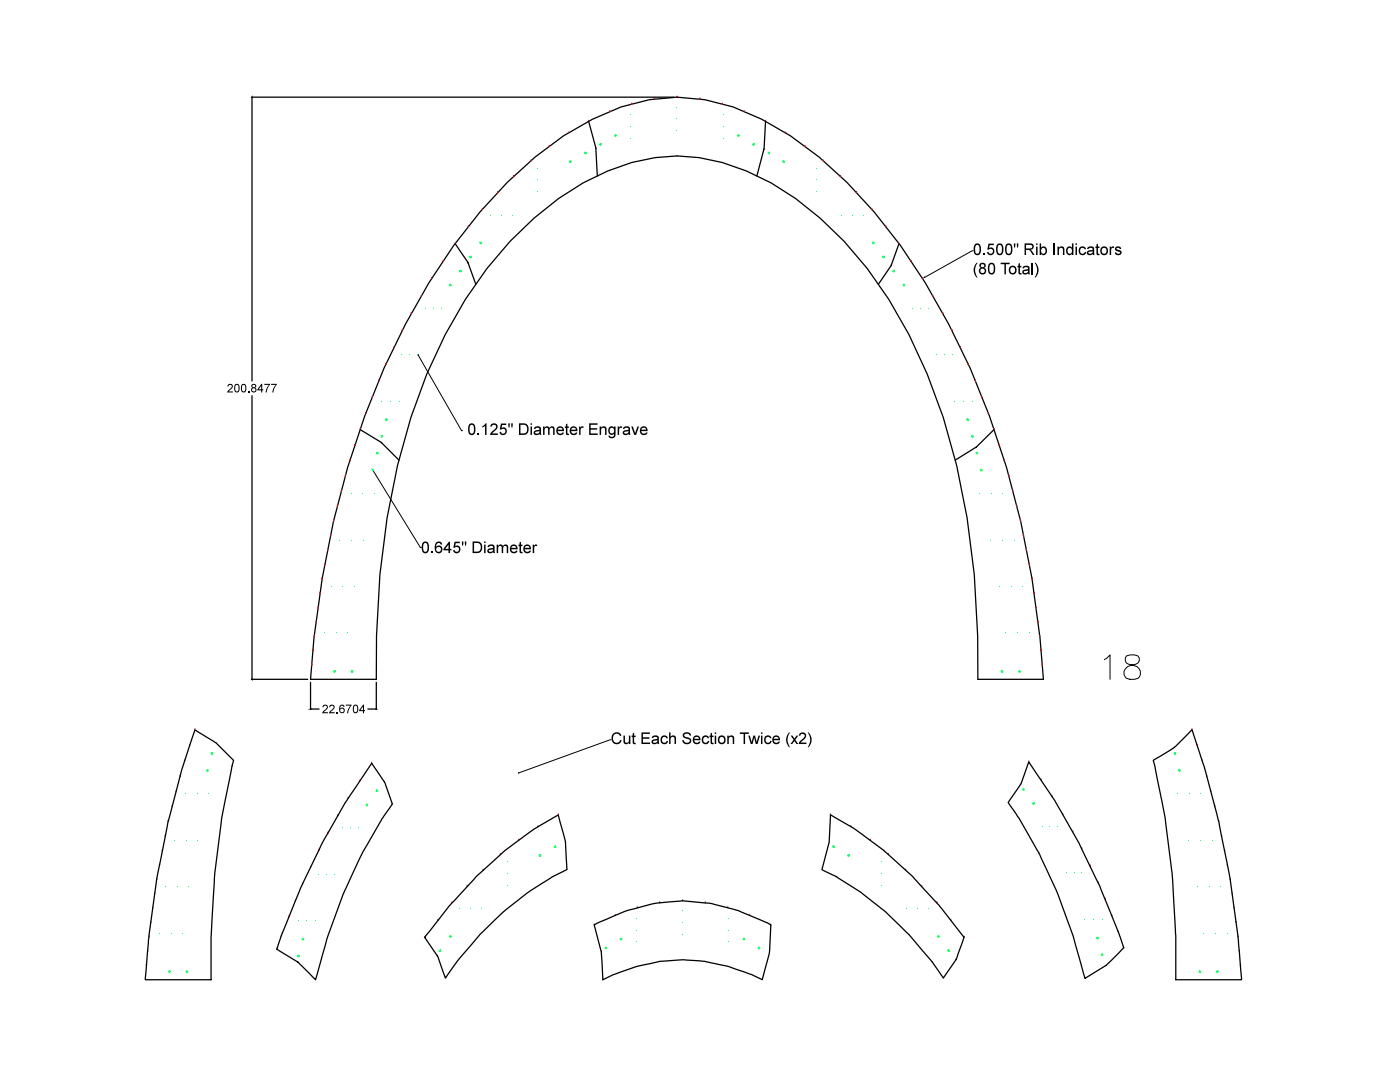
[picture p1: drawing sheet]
<svg xmlns="http://www.w3.org/2000/svg" width="279mm" height="216mm" viewBox="0 0 279 216" stroke-linecap="round" stroke-linejoin="round" font-family="sans-serif">
<path d="M135.1 19.4l-5.5 .5-5.6 1.4a60.9 60.9 0 0 0-22.8 15.1 113.8 113.8 0 0 0-20.3 28.2 174 174 0 0 0-18.2 62.7l-.7 8.3h13.1M135.1 31.1a39 39 0 0 0-18.7 5.4 68 68 0 0 0-23.5 23.2 107.5 107.5 0 0 0-13.6 33.2 171.1 171.1 0 0 0-4.2 42.7" fill="none" stroke="#000" stroke-width=".25"/>
<path d="M194.2 50h-.2l-9.4 5.3M83.4 70.8l8.7 15.1h.2M74.5 94l9.4 15.3h.2M220.4 131.6l1.1-.9v4.9M224.8 130.9a1.03 1.03 0 0 0 .5 1.6l.9 .3a1.41 1.41 0 0 1 1.4 1.2 1.41 1.41 0 0 1-1.2 1.6h-.9a1.33 1.33 0 0 1-1.2-1.1 1.33 1.33 0 0 1 .7-1.5l1.7-.5a.99 .99 0 0 0 .4-1.6l-.7-.2h-.9zM122 147.6l-18.5 6.6" fill="none" stroke="#000" stroke-width=".2"/>
<g fill="#000">
<path d="M194.9 52.4h.2l-.3 .5a2.38 2.38 0 0 0 .3 2.5h-.2a2.15 2.15 0 0 1 0-3zM196.2 50.6h.3v.3h-.3zM197.3 48.6h1v.3h-.8l-.1 .6a.75 .75 0 0 1 1.1 .7 .75 .75 0 0 1-1.2 .6l-.3-.5h.3a.46 .46 0 0 0 .7 .2 .46 .46 0 0 0 0-.7 .46 .46 0 0 0-.7 0h-.3zM199.7 52.4h1.8v.3h-.8v2h-.2v-2h-.8zM203.3 52.6l.2-.1v.6h.3v.2h-.3v1l.1 .1 .2 .1 .1 .3a.42 .42 0 0 1-.5-.1 .42 .42 0 0 1-.1-.4v-1h-.3v-.2h.3zM206.5 52.4h.2a2.15 2.15 0 0 1 0 3h-.2a2.42 2.42 0 0 0 0-3zM211 49.2h.3v.2a.59 .59 0 0 1 .8-.2 .59 .59 0 0 1 .3 .6v1.1h-.3v-1a.41 .41 0 0 0-.4-.5 .41 .41 0 0 0-.4 .6v.9h-.3zM215.5 49.4a.73 .73 0 0 1 1.2 .3h-.3a.55 .55 0 0 0-.9 .2 .55 .55 0 0 0 .7 .7l.3-.3h.3a.8 .8 0 0 1-1.1 .6 .8 .8 0 0 1-.4-1.2zM218.8 48.8l.3-.2v.6h.3v.3h-.3v.9l.1 .2h.2l.1 .3a.42 .42 0 0 1-.5 0 .42 .42 0 0 1-.2-.5v-.9h-.2v-.3h.2zM221.5 49.2h.2v.3l.2-.3h.3l.2 .1-.1 .2a.37 .37 0 0 0-.5 .1 .37 .37 0 0 0 0 .4v.9h-.3zM222.6 49.4a.69 .69 0 0 1 1.2 .3h-.3a.3 .3 0 0 0-.4-.3 .3 .3 0 0 0-.2 .3v.1a.68 .68 0 0 1 .7 .2 .68 .68 0 0 1 .2 .7 .74 .74 0 0 1-.8 .2 .74 .74 0 0 1-.5-.5l.3-.1a.4 .4 0 0 0 .3 .3 .4 .4 0 0 0 .4-.3 .81 .81 0 0 1-1-.8zM95.3 86.5h.3v.3h-.3z"/>
<path d="M96.3 85l.6-.5h.2v2.3h-.3v-1.8l-.5 .3zM98.1 84.6a.76 .76 0 0 1 1.1 .2 .76 .76 0 0 1-.4 1.1l-.6 .6h1.2v.3h-1.6a2.42 2.42 0 0 1 1.1-1.3 .43 .43 0 0 0-.2-.7 .43 .43 0 0 0-.6 .3h-.3zM100 84.5h1v.3h-.8l-.1 .6a.75 .75 0 0 1 1.1 .7 .75 .75 0 0 1-1.2 .6l-.3-.5h.3a.46 .46 0 0 0 .7 .2 .46 .46 0 0 0 0-.7 .46 .46 0 0 0-.7 0h-.3zM108.4 85.1h.3v.3a.51 .51 0 0 1 .5-.3 .51 .51 0 0 1 .4 .3 .54 .54 0 0 1 .7-.4 .54 .54 0 0 1 .4 .6v1.2h-.3v-1a.35 .35 0 0 0-.3-.5 .35 .35 0 0 0-.4 .3v1.2h-.3v-1.1a.38 .38 0 0 0-.5-.3 .38 .38 0 0 0-.2 .5v.9h-.3zM112.9 84.7l.3-.2v.6h.3v.3h-.3v.9l.1 .2h.2l.1 .3a.42 .42 0 0 1-.5 0 .42 .42 0 0 1-.2-.5v-.9h-.2v-.3h.2zM115.6 85.1h.2v.3l.2-.3h.3l.2 .1-.1 .2a.37 .37 0 0 0-.5 .1 .37 .37 0 0 0 0 .4v.9h-.3zM117.6 84.5h1.7v.3h-1.4v.6h1.3v.3h-1.3v.8h1.4v.3h-1.7zM119.7 85.1h.3v.2a.59 .59 0 0 1 .7-.2 .59 .59 0 0 1 .3 .6v1.1h-.2v-1a.41 .41 0 0 0-.5-.5 .41 .41 0 0 0-.3 .6v.9h-.3zM123.3 85.1h.2v.3l.2-.3h.3l.2 .1-.1 .2a.37 .37 0 0 0-.5 .1 .37 .37 0 0 0 0 .4v.9h-.3zM126 85.1h.3l.5 1.3 .4-1.3h.3l-.6 1.7h-.3zM86.1 110.1h.3v.3h-.3zM90.7 108.1h1.1v.3h-.8l-.2 .6a.75 .75 0 0 1 1.1 .7 .75 .75 0 0 1-1.1 .6l-.4-.5 .3-.1a.46 .46 0 0 0 .7 .2 .46 .46 0 0 0 .1-.7 .46 .46 0 0 0-.7 .1h-.3z"/>
<path d="M99.1 108.7h.3v.3a.51 .51 0 0 1 .5-.4 .51 .51 0 0 1 .5 .4 .54 .54 0 0 1 .6-.4 .54 .54 0 0 1 .4 .6v1.2h-.3v-1.1a.35 .35 0 0 0-.2-.4 .35 .35 0 0 0-.5 .3v1.2h-.3v-1.1a.38 .38 0 0 0-.5-.3 .38 .38 0 0 0-.2 .5v.9h-.3zM103.7 108.3l.3-.2v.6h.3v.3h-.3v.9v.2h.3v.3a.42 .42 0 0 1-.5 0 .42 .42 0 0 1-.1-.5v-.9h-.2v-.3h.2zM106.3 108.7h.3v.2l.1-.2h.4h.1l-.1 .3a.37 .37 0 0 0-.4 0 .37 .37 0 0 0-.1 .5v.9h-.3zM122.4 146.4a.97 .97 0 0 1 1.6 .4l-.3 .1a.75 .75 0 0 0-1-.4 .75 .75 0 0 0-.4 1 .71 .71 0 0 0 .7 .7 .71 .71 0 0 0 .8-.6l.2 .1a1.05 1.05 0 0 1-1.3 .7 1.05 1.05 0 0 1-.6-1.3zM124.4 146.8h.3v.9a.42 .42 0 0 0 .4 .5 .42 .42 0 0 0 .4-.5v-.9h.3v1.7h-.3v-.3a.57 .57 0 0 1-.7 .3 .57 .57 0 0 1-.4-.7zM126.3 146.4l.3-.2v.6h.2v.3h-.2v.9v.2h.2l.1 .3a.42 .42 0 0 1-.5 0 .42 .42 0 0 1-.1-.5v-.9h-.2v-.3h.2zM128 146.1h1.7v.3h-1.4v.7h1.3v.3h-1.3v.8h1.4v.3h-1.7zM132 147a.73 .73 0 0 1 1.3 .3h-.3a.55 .55 0 0 0-1 .2 .55 .55 0 0 0 .8 .7l.2-.4 .3 .1a.8 .8 0 0 1-1 .5 .8 .8 0 0 1-.4-1.1zM133.5 146.1h.3v.9a.59 .59 0 0 1 .7-.2 .59 .59 0 0 1 .4 .6v1.1h-.3v-1.1a.41 .41 0 0 0-.5-.4 .41 .41 0 0 0-.3 .6v.9h-.3zM136.5 146.3a.9 .9 0 0 1 1.4 .5h-.3a.51 .51 0 0 0-.6-.5 .51 .51 0 0 0-.4 .6l.1 .1a1.27 1.27 0 0 1 1.3 .8 .91 .91 0 0 1-1 .7 .91 .91 0 0 1-.8-.8h.3a.58 .58 0 0 0 .6 .5 .58 .58 0 0 0 .5-.6l-.2-.1a.97 .97 0 0 1-1.1-.9zM140.3 147a.73 .73 0 0 1 1.2 .3h-.3a.55 .55 0 0 0-.9 .2 .55 .55 0 0 0 .7 .7l.3-.4 .3 .1a.8 .8 0 0 1-1.1 .5 .8 .8 0 0 1-.4-1.1zM141.8 146.4l.3-.2v.6h.3v.3h-.3v.9v.2h.3v.3a.42 .42 0 0 1-.4 0 .42 .42 0 0 1-.2-.5v-.9h-.2v-.3h.2z"/>
<path d="M145.1 146.8h.3v.2a.59 .59 0 0 1 .8-.2 .59 .59 0 0 1 .3 .6v1.1h-.3v-1a.41 .41 0 0 0-.4-.5 .41 .41 0 0 0-.4 .6v.9h-.3zM147.7 146.1h1.7v.3h-.7v2.1h-.3v-2.1h-.7zM149.3 146.8h.3l.4 1.3 .4-1.3h.3l.3 1.3 .4-1.3h.3l-.5 1.7h-.4l-.3-1.3-.3 1.3h-.4zM152.7 147a.73 .73 0 0 1 1.3 .3h-.3a.55 .55 0 0 0-1 .2 .55 .55 0 0 0 .7 .7l.3-.4 .3 .1a.8 .8 0 0 1-1.1 .5 .8 .8 0 0 1-.4-1.1zM157.5 146.1h.2l-.3 .5a2.38 2.38 0 0 0 .3 2.5h-.2a2.15 2.15 0 0 1 0-3zM157.8 146.8h.4l.4 .6 .4-.6h.3l-.6 .8 .6 .9h-.3l-.5-.6-.4 .6h-.3l.6-.9zM159.7 146.3a.76 .76 0 0 1 1.1 .2 .76 .76 0 0 1-.4 1.1l-.6 .6h1.1v.3h-1.5a2.41 2.41 0 0 1 1.1-1.4 .43 .43 0 0 0-.2-.6 .43 .43 0 0 0-.6 .3h-.3zM161.2 146.1h.2a2.15 2.15 0 0 1 0 3h-.2a2.42 2.42 0 0 0 0-3z"/>
<path d="M194.5 48.8a.74 .74 0 0 1 .9-.1 .74 .74 0 0 1 .4 .8 .96 .96 0 0 1-1 1.4 1.63 1.63 0 0 1-.3-2.1zM194.7 49a1.19 1.19 0 0 0 .3 1.6 1.14 1.14 0 0 0 .2-1.7z"/>
<path d="M195.6 52.6a.59 .59 0 0 1 .9-.1 .59 .59 0 0 1-.1 .9 .7 .7 0 0 1 .2 1.1 .7 .7 0 0 1-1.1 0 .7 .7 0 0 1 .3-1.1l-.3-.3zM195.7 53a.35 .35 0 0 0 .7 0 .35 .35 0 0 0-.7 0zM195.6 54a.45 .45 0 0 0 .9 0 .45 .45 0 0 0-.9 0z"/>
<path d="M197.4 52.6a.74 .74 0 0 1 .9-.1 .74 .74 0 0 1 .3 .9 .96 .96 0 0 1-.9 1.4 1.63 1.63 0 0 1-.3-2.2zM197.6 52.9a1.2 1.2 0 0 0 .3 1.6 1.14 1.14 0 0 0 .2-1.7z"/>
<path d="M199 48.8a.74 .74 0 0 1 .9-.1 .74 .74 0 0 1 .3 .8 .96 .96 0 0 1-.9 1.4 1.63 1.63 0 0 1-.3-2.1zM199.2 49a1.19 1.19 0 0 0 .3 1.6 1.14 1.14 0 0 0 .2-1.7z"/>
<path d="M200.8 48.8a.74 .74 0 0 1 .9-.1 .74 .74 0 0 1 .3 .8 .96 .96 0 0 1-.9 1.4 1.63 1.63 0 0 1-.3-2.1zM201 49a1.19 1.19 0 0 0 .3 1.6 1.14 1.14 0 0 0 .2-1.7z"/>
<path d="M201.6 53.2a.82 .82 0 0 1 1.1 .2 .82 .82 0 0 1-.1 1.1 .82 .82 0 0 1-1.2-.1v-.8zM201.8 53.5a.54 .54 0 0 0-.1 .8 .54 .54 0 0 0 .9-.2 .52 .52 0 0 0-.2-.7 .52 .52 0 0 0-.6 .1z"/>
<path d="M202.3 48.6h.3v.8h-.2zM202.9 48.6h.3v.8h-.2z"/>
<path d="M204.5 48.6h1a.64 .64 0 0 1 .8 .5 .64 .64 0 0 1-.6 .7l.8 1.1h-.4l-.3-.5a.68 .68 0 0 0-.7-.5h-.3v1h-.3zM204.8 48.9v.7h.6a.38 .38 0 0 0 .6-.2 .38 .38 0 0 0-.3-.5z"/>
<path d="M204.2 53.2a.76 .76 0 0 1 1-.1 .76 .76 0 0 1 .3 .9l.1 .7h-.3l-.1-.2a.58 .58 0 0 1-.9 .3 .58 .58 0 0 1-.1-.9l1-.2a.43 .43 0 0 0-.4-.4 .43 .43 0 0 0-.5 .3l-.3-.1zM204.3 54.2a.46 .46 0 0 0 .5 .3 .46 .46 0 0 0 .4-.5z"/>
<path d="M206.8 48.6h.3v.3h-.3zM206.8 49.2h.3v1.7h-.3z"/>
<path d="M207.5 48.6h.3v.8a.72 .72 0 0 1 .9-.1 .72 .72 0 0 1 .2 1 .62 .62 0 0 1-.4 .6 .62 .62 0 0 1-.7-.3v.3h-.3zM207.9 49.6a.54 .54 0 0 0-.1 .7 .54 .54 0 0 0 .7 .2 .54 .54 0 0 0 .1-.7 .54 .54 0 0 0-.7-.2z"/>
<path d="M212.9 49.4l.6-.2 .4 .2v-.8h.3v2.3h-.3v-.3a.72 .72 0 0 1-.9 .1 .72 .72 0 0 1-.2-1zM213.2 49.6a.53 .53 0 0 0-.1 .8 .53 .53 0 0 0 .8 0 .53 .53 0 0 0 0-.7 .53 .53 0 0 0-.7-.1z"/>
<path d="M214.6 48.6h.3v.3h-.3zM214.6 49.2h.3v1.7h-.3z"/>
<path d="M217.1 49.4a.76 .76 0 0 1 .9-.2 .76 .76 0 0 1 .4 .9v.8h-.2l-.1-.2a.58 .58 0 0 1-.9 .2 .58 .58 0 0 1-.1-.8l1-.3a.43 .43 0 0 0-.4-.4 .43 .43 0 0 0-.5 .3h-.3zM217.2 50.3v.1a.46 .46 0 0 0 .5 .2 .46 .46 0 0 0 .4-.5z"/>
<path d="M219.8 49.3a.82 .82 0 0 1 1.2 .2 .82 .82 0 0 1-.2 1.2 .82 .82 0 0 1-1.1-.2l-.1-.7zM220 49.6a.54 .54 0 0 0 0 .9 .54 .54 0 0 0 .8-.3 .52 .52 0 0 0-.1-.6 .52 .52 0 0 0-.7 0z"/>
<path d="M93.6 84.7a.74 .74 0 0 1 .9-.1 .74 .74 0 0 1 .4 .8 .96 .96 0 0 1-1 1.4 1.63 1.63 0 0 1-.3-2.1zM93.8 84.9a1.19 1.19 0 0 0 .3 1.6 1.14 1.14 0 0 0 .2-1.7z"/>
<path d="M101.4 84.5h.3v.8h-.2zM102 84.5h.3v.8h-.2z"/>
<path d="M103.6 84.5h.8a1.16 1.16 0 0 1 1.1 1.1 1.16 1.16 0 0 1-1.1 1.2h-.8zM103.9 84.8v1.7h.5a.86 .86 0 0 0 .8-.9 .86 .86 0 0 0-.8-.8z"/>
<path d="M105.9 84.5h.3v.3h-.3zM105.9 85.1h.3v1.7h-.3z"/>
<path d="M106.7 85.3a.76 .76 0 0 1 .9-.2 .76 .76 0 0 1 .4 .9v.8h-.2l-.1-.2a.58 .58 0 0 1-.9 .2 .58 .58 0 0 1-.1-.8l1-.3a.43 .43 0 0 0-.4-.4 .43 .43 0 0 0-.5 .3h-.3zM106.8 86.2v.1a.46 .46 0 0 0 .5 .2 .46 .46 0 0 0 .4-.5z"/>
<path d="M111.2 85.3a.79 .79 0 0 1 1-.1 .79 .79 0 0 1 .4 .8h-1.3a.52 .52 0 0 0 .4 .5 .52 .52 0 0 0 .6-.2h.3a.84 .84 0 0 1-1.2 .4 .84 .84 0 0 1-.3-1.2zM111.5 85.5l-.2 .2h1l-.3-.3z"/>
<path d="M113.9 85.3a.79 .79 0 0 1 1-.1 .79 .79 0 0 1 .3 .8h-1.2a.52 .52 0 0 0 .4 .5 .52 .52 0 0 0 .5-.2h.3a.84 .84 0 0 1-1.2 .4 .84 .84 0 0 1-.2-1.2zM114.1 85.5l-.1 .2h.9l-.2-.3z"/>
<path d="M121.6 85.3l.3-.2h.4l.3 .2v-.2h.2v1.4a.73 .73 0 0 1-.5 .9 .73 .73 0 0 1-.9-.5l.3 .1a.46 .46 0 0 0 .6 .1 .46 .46 0 0 0 .3-.5 .8 .8 0 0 1-1.1-.2 .8 .8 0 0 1 .1-1.1zM121.8 85.5a.51 .51 0 0 0-.1 .7 .51 .51 0 0 0 .8 0 .52 .52 0 0 0 0-.6 .52 .52 0 0 0-.7-.1z"/>
<path d="M124.4 85.3a.76 .76 0 0 1 1-.2 .76 .76 0 0 1 .3 .9l.1 .8h-.3l-.1-.2a.58 .58 0 0 1-.8 .2 .58 .58 0 0 1-.1-.8l.9-.3a.43 .43 0 0 0-.3-.4 .43 .43 0 0 0-.5 .3h-.3zM124.6 86.2v.1a.46 .46 0 0 0 .5 .2 .46 .46 0 0 0 .3-.5z"/>
<path d="M127.9 85.3a.79 .79 0 0 1 1-.1 .79 .79 0 0 1 .3 .8h-1.2a.52 .52 0 0 0 .4 .5 .52 .52 0 0 0 .5-.2h.3a.84 .84 0 0 1-1.2 .4 .84 .84 0 0 1-.2-1.2zM128.1 85.5l-.1 .2h1l-.3-.3z"/>
<path d="M84.4 108.3a.74 .74 0 0 1 .9-.1 .74 .74 0 0 1 .3 .8 .96 .96 0 0 1-.9 1.4 1.63 1.63 0 0 1-.3-2.1zM84.6 108.5a1.19 1.19 0 0 0 .3 1.6 1.14 1.14 0 0 0 .2-1.7z"/>
<path d="M87 108.3a.7 .7 0 0 1 .7-.2 .7 .7 0 0 1 .6 .5l-.3 .1a.47 .47 0 0 0-.6-.3 .47 .47 0 0 0-.3 .5l-.1 .3a.76 .76 0 0 1 1.1 0 .76 .76 0 0 1 0 1.1 .76 .76 0 0 1-1.1-.2l-.3-.8zM87 109.6a.5 .5 0 0 0 1 0 .5 .5 0 0 0-1 0z"/>
<path d="M89.6 108.1h.2v1.4h.3v.3h-.3v.6h-.3v-.6h-1v-.3zM89.5 108.7l-.6 .8h.6z"/>
<path d="M92.2 108h.3l-.1 .9h-.1zM92.8 108h.3l-.1 .9h-.2z"/>
<path d="M94.3 108h.8a1.16 1.16 0 0 1 1.1 1.2 1.16 1.16 0 0 1-1 1.2h-.9zM94.6 108.3v1.8h.5a.86 .86 0 0 0 .9-.9 .86 .86 0 0 0-.9-.9z"/>
<path d="M96.6 108h.3v.3h-.3zM96.6 108.7h.3v1.7h-.3z"/>
<path d="M97.4 108.9a.76 .76 0 0 1 1-.2 .76 .76 0 0 1 .3 .9l.1 .8h-.3l-.1-.2a.58 .58 0 0 1-.8 .2 .58 .58 0 0 1-.2-.9l1-.2a.43 .43 0 0 0-.4-.4 .43 .43 0 0 0-.4 .3l-.3-.1zM97.6 109.8l-.1 .1a.46 .46 0 0 0 .6 .2 .46 .46 0 0 0 .3-.5z"/>
<path d="M102 108.9a.79 .79 0 0 1 .9-.2 .79 .79 0 0 1 .4 .9h-1.3a.52 .52 0 0 0 .4 .5 .52 .52 0 0 0 .6-.2h.3a.84 .84 0 0 1-1.2 .4 .84 .84 0 0 1-.2-1.2zM102.2 109l-.2 .3h1l-.3-.3z"/>
<path d="M104.7 108.9a.79 .79 0 0 1 .9-.2 .79 .79 0 0 1 .4 .9h-1.3a.52 .52 0 0 0 .4 .5 .52 .52 0 0 0 .6-.2h.3a.84 .84 0 0 1-1.2 .4 .84 .84 0 0 1-.3-1.2zM104.9 109l-.2 .3h1l-.3-.3z"/>
<path d="M130.2 147a.76 .76 0 0 1 1-.2 .76 .76 0 0 1 .3 .9l.1 .8h-.3l-.1-.2a.58 .58 0 0 1-.8 .2 .58 .58 0 0 1-.2-.9l1-.2a.43 .43 0 0 0-.4-.4 .43 .43 0 0 0-.4 .3l-.3-.1zM130.4 147.9l-.1 .1a.46 .46 0 0 0 .6 .2 .46 .46 0 0 0 .3-.5z"/>
<path d="M138.5 147a.78 .78 0 0 1 .9-.2 .78 .78 0 0 1 .4 .9h-1.3a.51 .51 0 0 0 .4 .5 .51 .51 0 0 0 .6-.2h.3a.84 .84 0 0 1-1.2 .4 .84 .84 0 0 1-.3-1.2zM138.7 147.1l-.2 .3h1l-.3-.3z"/>
<path d="M142.6 146.1h.3v.3h-.3zM142.6 146.8h.3v1.7h-.3z"/>
<path d="M143.5 146.9a.82 .82 0 0 1 1.2 .2 .82 .82 0 0 1-.2 1.1 .82 .82 0 0 1-1.1-.1l-.1-.8zM143.7 147.2a.54 .54 0 0 0 0 .8 .54 .54 0 0 0 .8-.2 .52 .52 0 0 0-.1-.6 .52 .52 0 0 0-.7 0z"/>
<path d="M151.9 146.1h.3v.3h-.3zM151.9 146.8h.3v1.7h-.3z"/>
<path d="M154.3 147a.78 .78 0 0 1 1-.2 .78 .78 0 0 1 .4 .9h-1.3a.51 .51 0 0 0 .4 .5 .51 .51 0 0 0 .6-.2h.3a.84 .84 0 0 1-1.2 .4 .84 .84 0 0 1-.3-1.2zM154.6 147.1l-.2 .3h1l-.3-.3z"/>
</g>
<path d="M184.4 55.4l.2-.1zM83.4 70.7v.2zM103.4 154.3l.1-.1z" fill="#000" stroke="#000" stroke-width=".2"/>
<path d="M206 52.4v2.3M210.4 48.6v2.3" fill="none" stroke="#000" stroke-width=".29"/>
<g fill="none" stroke="#f00" stroke-width=".25">
<path d="M130.6 19.8h.1M135.1 19.4h.1M99.3 38.5h.1M102.5 35.2h.1M106 32.1h.1M109.6 29.3h.1M113.5 26.5h.1M117.5 24.2h.1M121.7 22.3h.1M126.1 20.8h.1M84.1 59.1h.1M86.1 55.6h.1"/>
<path d="M88.4 52.2h.1M90.8 48.6h.1M93.5 45.3h.1M96.3 41.8h.1M74.3 79.3h.1M75.6 76h.1M77 72.7h.1M78.6 69.4h.1M80.3 66h.1M82.1 62.6h.1M68.1 98h.1M68.9 95h.1"/>
<path d="M69.9 91.9h.1M70.9 88.9h.1M71.9 85.7h.1M73 82.5h.1M63.9 118.4h.1M64.3 115.6h.1M64.8 112.7h.1M65.4 109.9h.1M66 106.9h.1M66.6 104h.1M67.4 101h.1M62.2 132.7h.1"/>
<path d="M62.5 129.8h.1M62.7 127h.1M63.1 124.2h.1M63.5 121.3h.1"/>
</g>
<path d="M117.5 24.2l1.4 5.3M118.9 29.6l.3 5.5M90.8 48.6l2.6 3.8M93.4 52.5l1.6 4.2M71.9 85.7l4.2 2.6M76.2 88.3l3.4 3.5" fill="none" stroke="#000" stroke-width=".25"/>
<g fill="none" stroke="#0f0" stroke-width=".2">
<circle cx="66.8" cy="134" r=".17"/>
<circle cx="70.3" cy="134" r=".17"/>
</g>
<g fill="none" stroke="#0f0" stroke-width=".2">
<circle cx="113.8" cy="32.3" r=".17"/>
<circle cx="116.8" cy="30.5" r=".17"/>
<circle cx="119.8" cy="28.8" r=".17"/>
<circle cx="122.9" cy="27.1" r=".17"/>
<circle cx="89.9" cy="56.9" r=".17"/>
<circle cx="91.9" cy="54.1" r=".17"/>
<circle cx="93.9" cy="51.3" r=".17"/>
<circle cx="95.9" cy="48.5" r=".17"/>
<circle cx="74.4" cy="93.8" r=".17"/>
<circle cx="75.3" cy="90.4" r=".17"/>
<circle cx="76.2" cy="87.1" r=".17"/>
<circle cx="77.1" cy="83.7" r=".17"/>
</g>
<path d="M135.1 19.4l5.6 .5 5.6 1.4a61.8 61.8 0 0 1 22.7 15.1 113.8 113.8 0 0 1 20.3 28.2 172.9 172.9 0 0 1 18.3 62.7l.6 8.3h-13M135.1 31.1a39.3 39.3 0 0 1 18.8 5.4 68 68 0 0 1 23.5 23.2 110.3 110.3 0 0 1 13.5 33.2 171.1 171.1 0 0 1 4.3 42.7" fill="none" stroke="#000" stroke-width=".25"/>
<g fill="none" stroke="#f00" stroke-width=".25">
<path d="M139.7 19.8h.1M144.1 20.8h.1M148.5 22.3h.1M152.8 24.2h.1M156.8 26.5h.1M160.7 29.3h.1M164.3 32.1h.1M167.7 35.2h.1M170.9 38.5h.1M174 41.8h.1M176.8 45.3h.1M179.4 48.6h.1"/>
<path d="M181.8 52.2h.1M184.1 55.6h.1M186.2 59.1h.1M188.2 62.6h.1M190 66h.1M191.6 69.4h.1M193.2 72.7h.1M194.6 76h.1M196 79.3h.1M197.2 82.5h.1M198.4 85.7h.1M199.4 88.9h.1"/>
<path d="M200.4 91.9h.1M201.3 95h.1M202.1 98h.1M202.9 101h.1M203.7 104h.1M204.3 106.9h.1M204.9 109.9h.1M205.4 112.7h.1M206 115.6h.1M206.4 118.4h.1M206.8 121.3h.1M207.1 124.2h.1"/>
<path d="M207.5 127h.1M207.8 129.8h.1M208 132.7h.1"/>
</g>
<path d="M152.4 29.8l-1.4 5.3M152.8 24.2l-.3 5.5M177.8 53l-2.5 3.7M179.4 48.6l-1.5 4.3M194.8 89.2l-4.2 2.6M198.4 85.7l-3.5 3.5" fill="none" stroke="#000" stroke-width=".25"/>
<g fill="none" stroke="#0f0" stroke-width=".2">
<circle cx="200" cy="134" r=".17"/>
<circle cx="203.5" cy="134" r=".17"/>
</g>
<g fill="none" stroke="#0f0" stroke-width=".2">
<circle cx="147.4" cy="27.1" r=".17"/>
<circle cx="150.4" cy="28.8" r=".17"/>
<circle cx="153.4" cy="30.5" r=".17"/>
<circle cx="156.4" cy="32.3" r=".17"/>
<circle cx="174.3" cy="48.5" r=".17"/>
<circle cx="176.3" cy="51.3" r=".17"/>
<circle cx="178.4" cy="54.1" r=".17"/>
<circle cx="180.4" cy="56.9" r=".17"/>
<circle cx="193.1" cy="83.7" r=".17"/>
<circle cx="194.1" cy="87.1" r=".17"/>
<circle cx="194.9" cy="90.4" r=".17"/>
<circle cx="195.8" cy="93.8" r=".17"/>
</g>
<path d="M118.9 29.5v.1M152.5 29.7l-.1 .1M93.4 52.4v.1M177.9 52.9l-.1 .1M76.1 88.3h.1M194.9 89.2h-.1" fill="none" stroke="#000" stroke-width=".25"/>
<g fill="none" stroke="#f00" stroke-width=".25">
<path d="M35.1 158h.1M35.9 154.9h.1M36.8 151.8h.1M37.8 148.8h.1M38.9 145.6h.1M30.9 178.4h.1M31.3 175.5h.1M31.8 172.6h.1M32.4 169.8h.1M33 166.8h.1M33.6 163.9h.1M34.3 161h.1"/>
<path d="M29.2 192.6h.1M29.5 189.8h.1M29.7 186.9h.1M30.1 184.1h.1M30.5 181.2h.1"/>
</g>
<g fill="none" stroke="#0f0" stroke-width=".2">
<circle cx="33.8" cy="193.9" r=".17"/>
<circle cx="37.3" cy="193.9" r=".17"/>
</g>
<g fill="none" stroke="#0f0" stroke-width=".2">
<circle cx="41.4" cy="153.7" r=".17"/>
<circle cx="42.3" cy="150.4" r=".17"/>
</g>
<path d="M38.9 145.7l4.2 2.5 3.5 3.5-.3 1.2a162.3 162.3 0 0 0-3.5 21.6l-.7 12.3v8.7h-13.1l.7-8.3a191.2 191.2 0 0 1 3.8-23.2l2.9-10.8z" fill="none" stroke="#000" stroke-width=".25"/>
<path d="M69.5 159.3h.1M71.8 155.9h.1M74.2 152.3h.1M59 179.7h.1M60.4 176.4h.1M62 173.1h.1M63.6 169.7h.1M65.4 166.2h.1M67.4 162.8h.1M55.2 189.4h.1M56.3 186.2h.1M57.6 183h.1" fill="none" stroke="#f00" stroke-width=".25"/>
<g fill="none" stroke="#0f0" stroke-width=".2">
<circle cx="75.2" cy="157.8" r=".17"/>
<circle cx="73.2" cy="160.6" r=".17"/>
<circle cx="59.6" cy="190.8" r=".17"/>
<circle cx="60.5" cy="187.4" r=".17"/>
</g>
<path d="M74.2 152.3l2.6 3.7 1.5 4.4-2.1 3-4 7-3.9 8.5a119.9 119.9 0 0 0-5.3 16.6l-3.5-3.5-4.3-2.6 1-2.8a153.5 153.5 0 0 1 7.9-17.9l4.8-8.6z" fill="none" stroke="#000" stroke-width=".25"/>
<path d="M93.2 176.9h.1M96.4 173.7h.1M99.9 170.5h.1M103.5 167.7h.1M107.4 165h.1M111.4 162.6h.1M84.8 187h.1M87.4 183.6h.1M90.2 180.2h.1" fill="none" stroke="#f00" stroke-width=".25"/>
<g fill="none" stroke="#0f0" stroke-width=".2">
<circle cx="107.8" cy="170.7" r=".17"/>
<circle cx="110.8" cy="169" r=".17"/>
<circle cx="87.8" cy="189.7" r=".17"/>
<circle cx="89.9" cy="186.9" r=".17"/>
</g>
<path d="M95.1 174.9l5.7-5.2 5.6-4.2 5-2.9 1.5 5.3 .3 5.6-3.3 1.7a57.7 57.7 0 0 0-9.2 6.6l-5 4.7-4.6 5.4-2.2 3.3-1.5-4.3-2.6-3.9 4.9-6.2z" fill="none" stroke="#000" stroke-width=".25"/>
<path d="M136.2 179.7h.1M118.6 184.6h.1M122.8 182.7h.1M127.2 181.1h.1M131.7 180.2h.1" fill="none" stroke="#f00" stroke-width=".25"/>
<g fill="none" stroke="#0f0" stroke-width=".2">
<circle cx="120.9" cy="189.1" r=".17"/>
<circle cx="124" cy="187.4" r=".17"/>
</g>
<g fill="none" stroke="#f00" stroke-width=".25">
<path d="M165.7 162.6h.1M169.8 165h.1M173.7 167.6h.1M177.3 170.5h.1M180.7 173.6h.1M183.9 176.9h.1M140.8 180.2h.1M145.2 181.1h.1M149.6 182.7h.1M153.8 184.6h.1M187 180.2h.1M189.7 183.6h.1"/>
<path d="M192.4 187h.1"/>
</g>
<g fill="none" stroke="#0f0" stroke-width=".2">
<circle cx="148.5" cy="187.4" r=".17"/>
<circle cx="151.5" cy="189.1" r=".17"/>
</g>
<path d="M118.6 184.6l6.5-2.9 5.9-1.5 5.1-.5 5.5 .5 5.8 1.5 5.7 2.4 .7 .5-.3 5.6-1.4 5.3a36.3 36.3 0 0 0-6.9-2.7l-4.6-1-.9-.1-3.6-.2-4.3 .3-4.6 1-4.8 1.7-2.1 1-.3-5.6z" fill="none" stroke="#000" stroke-width=".25"/>
<g fill="none" stroke="#0f0" stroke-width=".2">
<circle cx="166.4" cy="169" r=".17"/>
<circle cx="169.4" cy="170.7" r=".17"/>
<circle cx="187.3" cy="186.9" r=".17"/>
<circle cx="189.3" cy="189.7" r=".17"/>
</g>
<path d="M165.7 162.6l.5 .3a56.4 56.4 0 0 1 9.7 6.4l6.3 5.6 5.3 5.8 4.9 6.3-1.6 4.4-2.5 3.8-2.2-3.3-4.6-5.3-4.8-4.7-5-3.9-4.9-3.1-2.8-1.4 1.5-5.4z" fill="none" stroke="#000" stroke-width=".25"/>
<path d="M205.3 152.1h.1M207.7 155.6h.1M210 159h.1M212.1 162.6h.1M214.1 166h.1M215.9 169.4h.1M217.6 172.8h.1M219.1 176.1h.1M220.6 179.5h.1M221.9 182.8h.1M223.1 185.9h.1M224.3 189.1h.1" fill="none" stroke="#f00" stroke-width=".25"/>
<g fill="none" stroke="#0f0" stroke-width=".2">
<circle cx="204.3" cy="157.5" r=".17"/>
<circle cx="206.3" cy="160.3" r=".17"/>
<circle cx="219" cy="187.2" r=".17"/>
<circle cx="220" cy="190.5" r=".17"/>
<circle cx="239.5" cy="193.9" r=".17"/>
<circle cx="243" cy="193.9" r=".17"/>
</g>
<path d="M205.3 152.1l.7 .9a116 116 0 0 1 9.2 15l4.3 8.7 3.9 9.8 .8 2.6-3.4 3.5-4.3 2.6-2.4-8.6a110.2 110.2 0 0 0-6.6-16.1l-4.2-7.3-2.1-3.1 2.6-3.7z" fill="none" stroke="#000" stroke-width=".25"/>
<g fill="none" stroke="#f00" stroke-width=".25">
<path d="M237.9 145.6h.1M238.9 148.8h.1M239.9 151.8h.1M240.8 154.9h.1M241.6 157.9h.1M242.4 161h.1M243.2 163.9h.1M243.8 166.8h.1M244.4 169.8h.1M244.9 172.6h.1M245.5 175.5h.1M245.9 178.4h.1"/>
<path d="M246.3 181.2h.1M246.7 184.1h.1M247.1 186.9h.1M247.3 189.8h.1M247.6 192.6h.1"/>
</g>
<g fill="none" stroke="#0f0" stroke-width=".2">
<circle cx="234.5" cy="150.4" r=".17"/>
<circle cx="235.4" cy="153.7" r=".17"/>
</g>
<path d="M50.2 19.4h84.3M50.3 19.5v56.5M50.3 79v56.5M50.2 135.6h11.2M62 136.1v5.5M75.1 136.1v5.5M62.1 141.5h1.6M73.4 141.5h1.6M230.2 151.7l4.2-2.5 3.5-3.6 2.5 7.6 2.8 10.8a197.4 197.4 0 0 1 3.9 23.2l.7 8.3h-13.1v-8.8l-.8-12.2a168.5 168.5 0 0 0-3.3-21z" fill="none" stroke="#000" stroke-width=".25"/>
<path d="M62 141.5l.1-.1z" fill="#000" stroke="#000" stroke-width=".2"/>
<g fill="#000">
<path d="M45.5 76.7a.55 .55 0 0 1 .9 .1 .55 .55 0 0 1-.2 .8l-.6 .5h.9v.2h-1.2l.3-.5a.65 .65 0 0 0 .5-1l-.4 .1-.1 .2h-.2zM49.5 78.1h.2v.2h-.2zM52.8 76.6h1.1l-.5 1-.2 .7h-.2l.1-.5 .6-1h-.9zM54.1 76.6h1.1l-.5 1-.1 .7h-.2v-.5l.6-1h-.9zM64.5 140.7a.55 .55 0 0 1 .9 .1 .55 .55 0 0 1-.3 .8l-.5 .5h.8v.2h-1.1l.3-.5a.65 .65 0 0 0 .4-1l-.3 .1-.1 .2h-.3zM65.9 140.7a.55 .55 0 0 1 .8 .1 .55 .55 0 0 1-.2 .8l-.5 .5h.8v.2h-1.1l.2-.5a.65 .65 0 0 0 .5-1l-.4 .1-.1 .2h-.2zM67.1 142.1h.2v.2h-.2zM69 140.6h1.2l-.6 1-.1 .7h-.2l.1-.5 .5-1h-.9z"/>
<path d="M47 76.7a.61 .61 0 0 1 .7 .1 .61 .61 0 0 1 .1 .7 .61 .61 0 0 1-.5 .8 .61 .61 0 0 1-.6-.8zM47 76.9a.86 .86 0 0 0 .3 1.2 .8 .8 0 0 0 0-1.3z"/>
<path d="M48.3 76.7a.61 .61 0 0 1 .7 .1 .61 .61 0 0 1 .2 .7 .61 .61 0 0 1-.6 .8 .61 .61 0 0 1-.5-.8zM48.4 76.9a.86 .86 0 0 0 .2 1.2 .8 .8 0 0 0 0-1.3z"/>
<path d="M50.3 76.7a.46 .46 0 0 1 .7-.1 .46 .46 0 0 1-.1 .8 .51 .51 0 0 1 .1 .7 .51 .51 0 0 1-.7 0 .51 .51 0 0 1 .1-.7l-.2-.3zM50.4 77a.28 .28 0 0 0 .5 0 .28 .28 0 0 0-.5 0zM50.3 77.8a.35 .35 0 0 0 .7 0 .35 .35 0 0 0-.7 0z"/>
<path d="M52.2 76.6h.1v1.1h.2v.2h-.2v.4h-.2v-.4h-.7v-.2zM52.1 77l-.5 .7h.5z"/>
<path d="M67.9 140.8l.6-.2 .3 .5h-.2a.34 .34 0 0 0-.4-.3 .34 .34 0 0 0-.3 .4v.2a.55 .55 0 0 1 .8 .1 .55 .55 0 0 1-.2 .8 .55 .55 0 0 1-.8-.3v-.8zM67.9 141.7a.37 .37 0 0 0 .7 0 .37 .37 0 0 0-.7 0z"/>
<path d="M70.7 140.7a.61 .61 0 0 1 .7 .1 .61 .61 0 0 1 .1 .7 .61 .61 0 0 1-.5 .8 .61 .61 0 0 1-.6-.8zM70.7 140.9a.86 .86 0 0 0 .3 1.2 .8 .8 0 0 0 0-1.3z"/>
<path d="M72.5 140.6h.1v1.1h.3v.2h-.3v.4h-.2v-.4h-.7v-.2zM72.4 141l-.5 .7h.5z"/>
</g>
</svg>
